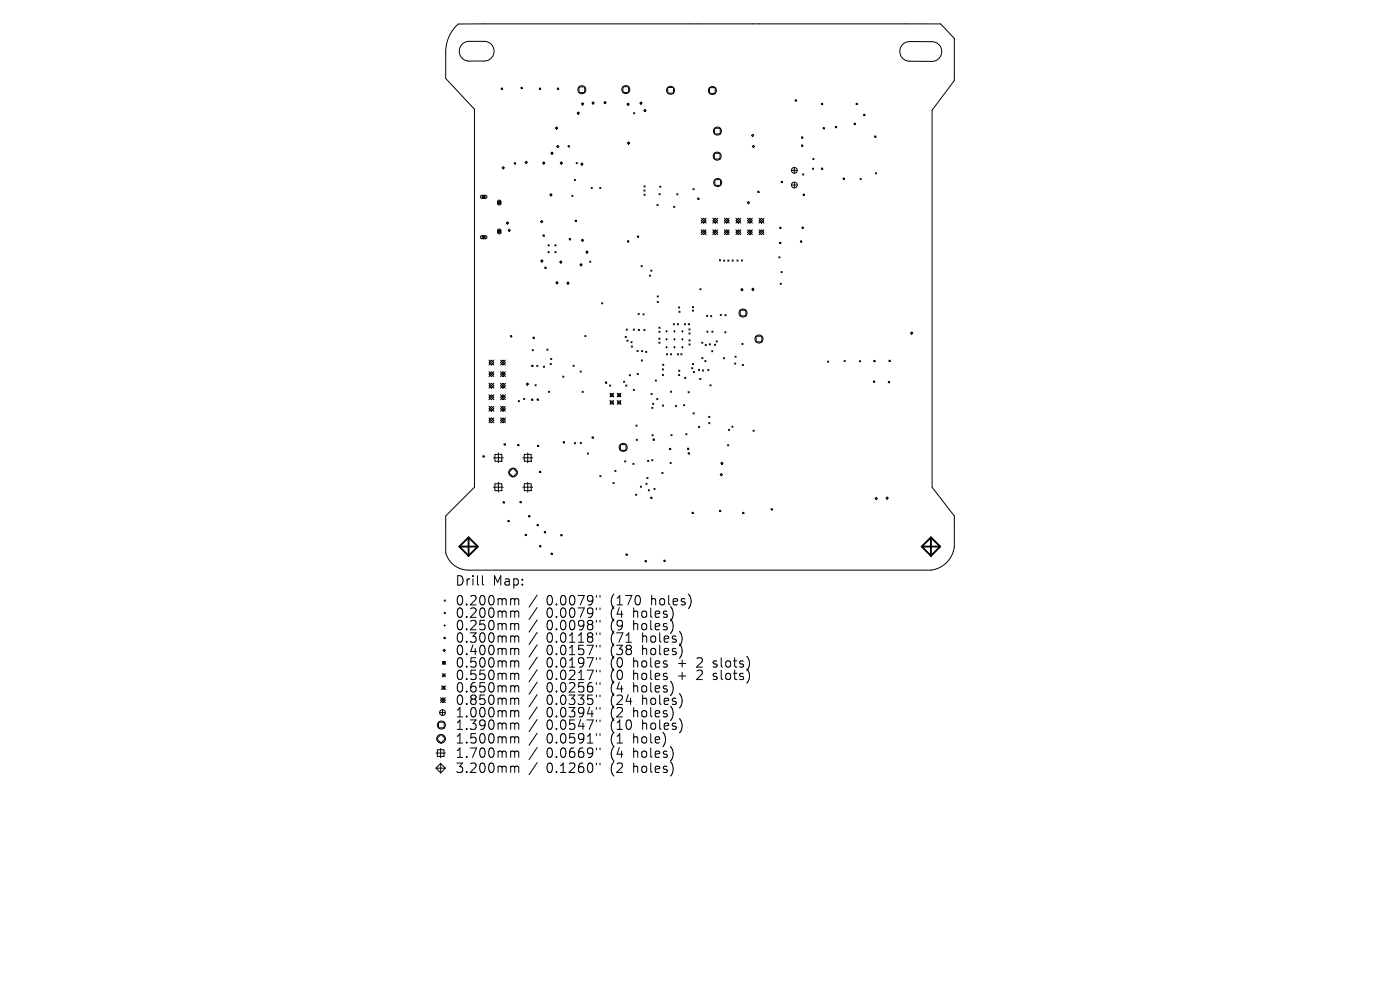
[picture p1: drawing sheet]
<svg xmlns="http://www.w3.org/2000/svg" width="297mm" height="210mm" viewBox="0 0 297 210" stroke-linecap="round" stroke-linejoin="round" font-family="sans-serif">
<defs><g id="words">
<g font-size="2.8">
<text x="96.5" y="124.5">Drill</text>
<text x="104.5" y="124.5">Map:</text>
<text x="96.5" y="128.7">0.200mm</text>
<text x="96.5" y="131.3">0.200mm</text>
<text x="115.9" y="128.7">0.0079&quot;</text>
<text x="115.9" y="131.3">0.0079&quot;</text>
<text x="129.7" y="128.7">(170</text>
<text x="129.7" y="131.3">(4</text>
<text x="134.6" y="131.3">holes)</text>
<text x="138.4" y="128.7">holes)</text>
<text x="96.5" y="134">0.250mm</text>
<text x="96.5" y="136.6">0.300mm</text>
<text x="115.9" y="134">0.0098&quot;</text>
<text x="115.9" y="136.6">0.0118&quot;</text>
<text x="129.7" y="134">(9</text>
<text x="129.7" y="136.6">(71</text>
<text x="134.6" y="134">holes)</text>
<text x="136.5" y="136.6">holes)</text>
<text x="96.5" y="139.3">0.400mm</text>
<text x="96.5" y="141.9">0.500mm</text>
<text x="115.9" y="139.3">0.0157&quot;</text>
<text x="115.9" y="141.9">0.0197&quot;</text>
<text x="129.7" y="139.3">(38</text>
<text x="129.7" y="141.9">(0</text>
<text x="134.6" y="141.9">holes</text>
<text x="136.5" y="139.3">holes)</text>
<text x="144.3" y="141.9">+</text>
<text x="148.5" y="141.9">2</text>
<text x="152.2" y="141.9">slots)</text>
<text x="96.5" y="144.5">0.550mm</text>
<text x="96.5" y="147.2">0.650mm</text>
<text x="96.5" y="149.8">0.850mm</text>
<text x="115.9" y="144.5">0.0217&quot;</text>
<text x="115.9" y="147.2">0.0256&quot;</text>
<text x="115.9" y="149.8">0.0335&quot;</text>
<text x="129.7" y="144.5">(0</text>
<text x="129.7" y="147.2">(4</text>
<text x="129.7" y="149.8">(24</text>
<text x="134.6" y="144.5">holes</text>
<text x="134.6" y="147.2">holes)</text>
<text x="136.5" y="149.8">holes)</text>
<text x="144.3" y="144.5">+</text>
<text x="148.5" y="144.5">2</text>
<text x="152.2" y="144.5">slots)</text>
<text x="96.5" y="152.5">1.000mm</text>
<text x="96.5" y="155.1">1.390mm</text>
<text x="115.9" y="152.5">0.0394&quot;</text>
<text x="115.9" y="155.1">0.0547&quot;</text>
<text x="129.7" y="152.5">(2</text>
<text x="129.7" y="155.1">(10</text>
<text x="134.6" y="152.5">holes)</text>
<text x="136.5" y="155.1">holes)</text>
<text x="96.5" y="158">1.500mm</text>
<text x="96.5" y="161">1.700mm</text>
<text x="115.9" y="158">0.0591&quot;</text>
<text x="115.9" y="161">0.0669&quot;</text>
<text x="129.7" y="158">(1</text>
<text x="129.7" y="161">(4</text>
<text x="134.6" y="158">hole)</text>
<text x="134.6" y="161">holes)</text>
<text x="96.5" y="164.2">3.200mm</text>
<text x="115.9" y="164.2">0.1260&quot;</text>
<text x="129.7" y="164.2">(2</text>
<text x="134.6" y="164.2">holes)</text>
</g>
</g></defs>
<g fill="none" stroke="#000" stroke-width=".21">
<path d="M96.7 5.6l.5-.5h5.5h96.9l2.9 3.1v8.9l-4.8 6.3v80l4.8 6.1v6.5a5.7 5.7 0 0 1-5 4.9h-98a5 5 0 0 1-4.9-3.6v-7.8l6.1-6.1v-80.2l-6.1-6.6v-5.4a8 8 0 0 1 2.1-5.6zM98.1 9.3l1.1-.5h3.5a2.09 2.09 0 0 1 2.1 2.1 2.09 2.09 0 0 1-2.1 2.1h-3.4a2.09 2.09 0 0 1-1.8-1.4 2.09 2.09 0 0 1 .6-2.3zM106.3 18.7h.3v.2h-.3zM110.5 18.5h.3v.3h-.3zM114.4 18.7h.3v.2h-.3zM118.3 18.7h.2v.2h-.2zM122.8 18.4h1.2v1.2h-1.2zM132.2 18.4h1.2v1.2h-1.2zM141.7 18.6h1.2v1.2h-1.2zM150.5 18.6h1.2v1.2h-1.2zM191.5 9.4l.7-.4 .7-.2h4.8a2.09 2.09 0 0 1 2.1 2.1 2.09 2.09 0 0 1-2.1 2.1h-4.7a2.09 2.09 0 0 1-2-1.3 2.09 2.09 0 0 1 .5-2.3zM106.8 35.3l.2 .3-.2 .2-.3-.2z"/>
<path d="M109.1 34.5h.3v.3h-.3zM111.6 34.2l.3 .3-.3 .2-.2-.2zM115.4 34.3l.2 .3-.2 .2-.3-.2zM117.1 32.2l.3 .3-.3 .2-.2-.2zM118.1 26.9l.2 .3-.2 .2-.3-.2zM118.3 30.8l.3 .3-.3 .2-.2-.2zM119.1 34.3l.2 .3-.2 .2-.3-.2zM120.5 30.9h.3v.3h-.3zM121.8 38.1l.3 .2M122.1 38.1l-.3 .2M122.2 34.5l.3 .2M122.4 24l.3-.3 .2 .3-.2 .2z"/>
<path d="M122.5 34.5l-.3 .2M123.4 34.6l.3 .2-.3 .3-.2-.3zM123.6 21.8l.2 .2-.2 .3-.3-.3zM125.4 39.7l.3 .3M125.6 21.8l.2-.2 .3 .2-.3 .3zM125.7 39.7l-.3 .3M127.2 39.7l.3 .3M127.5 39.7l-.3 .3M128.1 21.8l.3-.3 .2 .3-.2 .2zM133.1 30.3l.3-.2 .2 .2-.2 .3zM133.3 21.9l.2 .2-.2 .2-.3-.2zM134.4 23.9l.3 .3"/>
<path d="M134.7 23.9l-.3 .3M135.7 21.9l.3-.3 .2 .3-.2 .2zM136.6 39.4l.3 .3M136.8 23.2l.3 .2-.3 .3-.2-.3zM136.9 39.4l-.3 .3M140 39.5l.2 .2M140.2 39.5l-.2 .2M151.5 32.5h1.3v1.2h-1.3zM151.6 27.2h1.2v1.2h-1.2zM151.7 38.1h1.2v1.2h-1.2zM159.4 28.7l.3-.2 .2 .2-.2 .3zM159.8 30.8l.3 .3-.3 .2-.2-.2z"/>
<path d="M165.8 38.5h.2v.2h-.2zM167.9 36.1h1.2M167.9 39.2h1.2M168.5 35.5v1.2M168.5 38.6v1.3M168.7 21.2h.2v.2h-.2zM170 29h.3v.3h-.3zM170 30.8h.3v.2h-.3zM170.3 36.9l.2 .2M170.5 36.9l-.2 .2M172.4 35.7l.2 .2M172.4 33.6l.3 .3"/>
<path d="M172.6 35.7l-.2 .2M172.7 33.6l-.3 .3M174.3 21.9h.2v.3h-.2zM174.3 35.7h.2v.2h-.2zM174.6 27.1h.3v.2h-.3zM177.2 26.8h.3v.3h-.3zM178.9 37.8h.2v.2h-.2zM181.2 26.1h.3v.3h-.3zM181.6 21.9h.3v.3h-.3zM182.5 37.9l.2 .2M182.7 37.9l-.2 .2M183.2 24.3h.3v.2h-.3z"/>
<path d="M185.5 28.9h.3v.2h-.3zM185.7 36.6l.3 .3M186 36.6l-.3 .3M102 41.5l1.1-.1 .2 .4-.2 .2h-.9l-.3-.1zM102 50.1l1.1-.1 .2 .4-.2 .2h-.9l-.3-.2zM102.3 41.4l.6 .7M102.3 50l.6 .6M102.9 41.4l-.6 .7M102.9 50l-.6 .6M105.6 42.6l.7 .7M105.6 43h.7M105.6 48.8l.7 .6"/>
<path d="M105.6 49.1h.7M105.7 42.6l.3-.1 .2 .2v.5l-.2 .3-.4-.2zM105.7 48.7l.3-.1 .2 .2v.6l-.2 .2-.4-.2zM105.9 42.6v.7M105.9 48.8v.6M106.3 42.6l-.7 .7M106.3 48.8l-.7 .6M107.7 47l.2 .3-.2 .2-.3-.2zM108 48.6l.3 .3-.3 .2-.2-.2zM114.7 47l.2-.2 .3 .2-.3 .3zM115 55.1l.2 .3-.2 .2-.3-.2zM115.2 49.8h.2v.3h-.2z"/>
<path d="M115.6 56.7h.2v.2h-.2zM116.6 41.3l.3-.2 .2 .2-.2 .3zM117.9 60l.3-.3 .2 .3-.2 .2zM118.7 55.6l.3-.3 .2 .3-.2 .2zM120.8 50.6h.2v.3h-.2zM121.3 41.4l.2 .3M121.5 41.4l-.2 .3M122 46.7h.3v.3h-.3zM123.3 55.9l.2 .3-.2 .2-.3-.2zM123.3 51l.3-.3 .2 .3-.2 .2zM124.5 53.2l.3 .3-.3 .2-.2-.2zM125.1 55.4l.2 .2"/>
<path d="M125.3 55.4l-.2 .2M133.1 51.1h.3v.2h-.3zM135.2 50.1h.3v.2h-.3zM136 56.3l.3 .3M136.3 56.3l-.3 .3M136.6 40.3l.2 .3M136.6 41.2l.3 .2M136.8 40.3l-.2 .3M136.9 41.2l-.3 .2M137.8 58.4l.2 .2M138 58.4l-.2 .2M138.1 57.3l.2 .2"/>
<path d="M138.3 57.3l-.2 .2M139.4 43.4l.2 .2M139.6 43.4l-.2 .2M139.8 41.1l.3 .2M140.1 41.1l-.3 .2M142.9 43.8l.3 .2M143.2 43.8l-.3 .2M143.6 41.1l.2 .2M143.8 41.1l-.2 .2M147 40l.3 .3M147.3 40l-.3 .3M148 42h.3v.3h-.3z"/>
<path d="M148.8 46.8l.5-.5 .5 .5-.5 .5zM148.8 49.3l.5-.6 .5 .6-.5 .5zM148.8 46.3l1 1M148.8 48.7l1 1.1M149.8 46.3l-1 1M149.8 48.7l-1 1.1M151.2 46.8l.5-.5 .6 .5-.6 .5zM151.2 49.3l.5-.6 .6 .6-.6 .5zM151.2 46.3l1.1 1M151.2 48.7l1.1 1.1M152.3 46.3l-1.1 1M152.3 48.7l-1.1 1.1"/>
<path d="M152.6 55.1l.3 .2M152.9 55.1l-.3 .2M153.5 55.2l.3 .2M153.7 46.8l.5-.5 .5 .5-.5 .5zM153.7 49.3l.5-.6 .5 .6-.5 .5zM153.7 48.7l1 1.1M153.7 46.3l1 1M153.8 55.2l-.3 .2M154.4 55.2l.2 .2M154.6 55.2l-.2 .2M154.7 46.3l-1 1M154.7 48.7l-1 1.1"/>
<path d="M155.3 55.1l.3 .3M155.6 55.1l-.3 .3M156.1 46.8l.5-.5 .6 .5-.6 .5zM156.1 49.3l.5-.6 .6 .6-.6 .5zM156.1 48.7l1.1 1.1M156.1 46.3l1.1 1M156.3 55.1l.3 .3M156.6 55.1l-.3 .3M157.2 46.3l-1.1 1M157.2 48.7l-1.1 1.1M157.3 55.1l.2 .3M157.5 55.1l-.2 .3"/>
<path d="M158.6 46.8l.5-.5 .5 .5-.5 .5zM158.6 49.3l.5-.6 .5 .6-.5 .5zM158.6 48.7l1 1.1M158.6 46.3l1 1M158.8 42.8l.2 .2-.2 .2-.3-.2zM159.6 46.3l-1 1M159.6 48.7l-1 1.1M160.8 40.6h.2v.2h-.2zM161 46.8l.5-.5 .6 .5-.6 .5zM161 49.3l.5-.6 .6 .6-.6 .5zM161 48.7l1.1 1.1M161 46.3l1.1 1"/>
<path d="M162.1 46.3l-1.1 1M162.1 48.7l-1.1 1.1M165.2 54.5l.3 .2M165.4 51.4h.2v.3h-.2zM165.4 48.2h.3v.3h-.3zM165.5 54.5l-.3 .2M165.7 57.6l.2 .2M165.9 57.6l-.2 .2M169.8 51.1h.3v.3h-.3zM170.1 48.2h.3v.2h-.3zM170.4 41.2h.2v.2h-.2zM103.7 76.9l.5-.5 .6 .5-.6 .5z"/>
<path d="M103.7 76.4l1.1 1M103.7 78.8l1.1 1.1M104.2 78.8l.6 .6-.6 .5-.5-.5zM104.8 76.4l-1.1 1M104.8 78.8l-1.1 1.1M106.2 76.9l.5-.5 .5 .5-.5 .5zM106.2 78.8l1 1.1M106.2 76.4l1 1M106.7 78.8l.5 .6-.5 .5-.5-.5zM107.2 76.4l-1 1M107.2 78.8l-1 1.1M108.3 71.2h.3v.3h-.3z"/>
<path d="M112.8 77.5h.3v.2h-.3zM112.9 74.2l.3 .2M113.1 71.5h.2v.3h-.2zM113.2 74.2l-.3 .2M113.9 77.5l.2 .2M114.1 77.5l-.2 .2M115.3 77.7l.2 .2M115.5 77.7l-.2 .2M116 74.1l.3 .2M116.3 74.1l-.3 .2M116.7 77.1l.3 .3M116.8 76l.3 .3"/>
<path d="M117 77.1l-.3 .3M117.1 76l-.3 .3M119.4 79.8l.2 .2M119.6 79.8l-.2 .2M120.2 60.1l.3-.3 .2 .3-.2 .2zM121.6 77.5l.2 .2M121.8 77.5l-.2 .2M123.1 78.7l.2 .2M123.3 78.7l-.2 .2M124.1 71.2l.2 .2M124.3 71.2l-.2 .2M127.6 64.2l.3 .3"/>
<path d="M127.9 64.2l-.3 .3M132.6 71.4l.3 .2M132.8 69.8l.3 .2M132.9 71.4l-.3 .2M133 72.2l.2 .2M133.1 69.8l-.3 .2M133.2 72.2l-.2 .2M133.5 79.5l.2 .2M133.7 79.5l-.2 .2M133.8 72.5l.3 .2M133.9 73.4l.3 .2M134.1 72.5l-.3 .2"/>
<path d="M134.2 73.4l-.3 .2M134.3 69.8l.3 .2M134.6 69.8l-.3 .2M135.1 74.3l.3 .3M135.2 79.2l.2 .3M135.4 66.5l.2 .3M135.4 74.3l-.3 .3M135.4 69.9l.3 .2M135.4 79.2l-.2 .3M135.6 66.5l-.2 .3M135.7 69.9l-.3 .2M136 76.3l.3 .3"/>
<path d="M136.1 74.4l.2 .2M136.3 76.3l-.3 .3M136.3 74.4l-.2 .2M136.4 66.6l.2 .2M136.6 69.9l.2 .2M136.6 66.6l-.2 .2M136.8 69.9l-.2 .2M137 74.5l.2 .3M137.2 74.5l-.2 .3M139.4 62.8l.3 .2M139.4 63.9l.3 .3M139.7 62.8l-.3 .2"/>
<path d="M139.7 63.9l-.3 .3M139.8 69.4l.2 .2M139.8 70.3l.2 .2M139.8 71.7l.2 .3M139.8 72.6l.2 .2M140 72.6l-.2 .2M140 71.7l-.2 .3M140 69.4l-.2 .2M140 70.3l-.2 .2M140.5 78.2l.3 .3M140.5 79.4l.3 .3M140.6 77.3l.2 .2"/>
<path d="M140.8 78.2l-.3 .3M140.8 79.4l-.3 .3M140.8 77.3l-.2 .2M141.2 70.3h.4M141.2 72h.4M141.2 73.7h.4M141.4 75l.2 .3M141.4 70.1v.3M141.4 71.8v.3M141.4 73.5v.3M141.6 75l-.2 .3M142.2 75l.3 .3"/>
<path d="M142.5 75l-.3 .3M142.8 68.7l.3 .2M142.9 70.3h.3M142.9 72h.3M142.9 73.7h.3M143.1 68.7l-.3 .2M143.1 70.1v.3M143.1 71.8v.3M143.1 73.5v.3M143.7 68.7l.2 .2M143.7 75l.2 .3M143.9 68.7l-.2 .2"/>
<path d="M143.9 75l-.2 .3M143.9 65.1l.3 .2M143.9 79.4l.3 .3M144 78.5l.2 .3M144 66l.3 .3M144.2 65.1l-.3 .2M144.2 79.4l-.3 .3M144.2 78.5l-.2 .3M144.3 66l-.3 .3M144.4 75l.3 .3M144.6 70.3h.3M144.6 72h.3"/>
<path d="M144.6 73.7h.3M144.7 75l-.3 .3M144.8 70.1v.3M144.8 71.8v.3M144.8 73.5v.3M145.2 68.7l.2 .2M145.4 68.7l-.2 .2M146 68.7l.3 .2M146.2 69.8l.2 .2M146.2 70.6l.2 .3M146.2 72.1l.2 .2M146.2 73l.2 .2"/>
<path d="M146.3 68.7l-.3 .2M146.4 69.8l-.2 .2M146.4 70.6l-.2 .3M146.4 72.1l-.2 .2M146.4 73l-.2 .2M146.7 78l.3 .2M146.9 65l.2 .3M146.9 65.8l.2 .2M146.9 77.1l.2 .3M147 78l-.3 .2M147.1 78.8l.2 .3M147.1 65l-.2 .3"/>
<path d="M147.1 65.8l-.2 .2M147.1 77.1l-.2 .3M147.3 78.8l-.2 .3M148.2 78.3l.2 .3M148.4 78.3l-.2 .3M148.5 61.2l.2 .3M148.7 61.2l-.2 .3M148.9 72.6l.2 .2M148.9 75.8l.2 .3M149 78.5l.3 .2M149.1 72.6l-.2 .2M149.1 75.8l-.2 .3"/>
<path d="M149.3 78.5l-.3 .2M149.5 76.5l.3 .2M149.6 73.1l.2 .2M149.8 76.5l-.3 .2M149.8 73.1l-.2 .2M149.9 66.9l.2 .2M150 70.2l.2 .3M150.1 66.9l-.2 .2M150.1 78.4l.3 .2M150.2 70.2l-.2 .3M150.4 78.4l-.3 .2M150.5 72.9l.2 .3"/>
<path d="M150.7 72.9l-.2 .3M150.8 66.9l.2 .3M151 74.4l.2 .2M151 70.2l.3 .3M151 66.9l-.2 .3M151.2 74.4l-.2 .2M151.3 70.2l-.3 .3M151.6 73l.2 .3M151.8 73l-.2 .3M151.9 72.3l.3 .2M152.2 72.3l-.3 .2M152.8 66.7l.2 .2"/>
<path d="M153 66.7l-.2 .2M153.5 75.9l.2 .2M153.7 75.9l-.2 .2M153.8 70.4l.2 .2M153.8 66.7l.2 .3M154 70.4l-.2 .2M154 66.7l-.2 .3M155.9 77l.2 .3M155.9 75.5l.3 .3M156.1 77l-.2 .3M156.2 75.5l-.3 .3M157 65.8h1.2v1.2h-1.2z"/>
<path d="M157.2 61.4l.2-.2 .2 .2-.2 .3zM157.4 72.8l.2 .3M157.5 77.3l.2 .3M157.6 72.8l-.2 .3M157.7 77.3l-.2 .3M159.7 61.1l.3 .3-.3 .2-.2-.2zM160.4 71.3h1.2v1.2h-1.2zM165.5 60.1l.3 .2M165.8 60.1l-.3 .2M175.6 76.6l.2 .2M175.8 76.6l-.2 .2M179.1 76.5l.2 .2"/>
<path d="M179.3 76.5l-.2 .2M182.3 76.5l.3 .3M182.6 76.5l-.3 .3M185.4 76.5h.2v.2h-.2zM188.6 76.4h.3v.3h-.3zM193.2 70.7l.2-.3 .3 .3-.3 .2zM102.4 96.7h.3v.2h-.3zM103.7 81.8l.5-.5 .6 .5-.6 .5zM103.7 84.3l.5-.6 .6 .6-.6 .5zM103.7 86.7l.5-.5 .6 .5-.6 .5zM103.7 81.3l1.1 1M103.7 83.7l1.1 1.1"/>
<path d="M103.7 86.2l1.1 1M103.7 88.6l1.1 1.1M104.2 88.6l.6 .6-.6 .5-.5-.5zM104.7 97.1h2.1M104.8 81.3l-1.1 1M104.8 83.7l-1.1 1.1M104.8 86.2l-1.1 1M104.8 88.6l-1.1 1.1M105 96.4h1.5v1.5h-1.5zM105.7 96.1v2.1M106.2 81.8l.5-.5 .5 .5-.5 .5zM106.2 84.3l.5-.6 .5 .6-.5 .5z"/>
<path d="M106.2 86.7l.5-.5 .5 .5-.5 .5zM106.2 81.3l1 1M106.2 83.7l1 1.1M106.2 86.2l1 1M106.2 88.6l1 1.1M106.7 88.6l.5 .6-.5 .5-.5-.5zM106.9 94.1h.3v.3h-.3zM107.2 88.6l-1 1.1M107.2 81.3l-1 1M107.2 83.7l-1 1.1M107.2 86.2l-1 1M108.8 99.3l1 .9-1 1-.9-1z"/>
<path d="M109.8 94.3h.3v.2h-.3zM110 85l.2 .2M110.2 85l-.2 .2M110.9 97.1h2.1M111.1 84.5l.2 .3M111.2 96.4h1.5v1.5h-1.5zM111.3 84.5l-.2 .3M111.6 81.5l.3-.3 .2 .3-.2 .2zM112 96.1v2.1M112.8 84.7h.2v.2h-.2zM113.5 81.6l.3 .2M113.8 81.6l-.3 .2"/>
<path d="M113.9 84.6h.3v.3h-.3zM114 94.5h.3v.2h-.3zM114.5 100h.2v.2h-.2zM116.4 83l.2 .2M116.6 83l-.2 .2M119.5 93.7h.2v.2h-.2zM121.9 93.9l.2 .2M122.1 93.9l-.2 .2M123.1 93.9l.2 .2M123.3 93.9l-.2 .2M123.5 83l.2 .3M123.7 83l-.2 .3"/>
<path d="M124.6 96.1l.2 .2M124.8 96.1l-.2 .2M125.6 92.7h.3v.2h-.3zM128.4 81h.3v.3h-.3zM129.3 81.7l.3 .2M129.4 85l.8 .8M129.4 83.4l.8 .8M129.5 83.5h.6v.6h-.6zM129.5 85.1h.6v.6h-.6zM129.6 81.7l-.3 .2M130.2 83.4l-.8 .8M130.2 85l-.8 .8"/>
<path d="M130.4 99.8l.3 .2M130.7 99.8l-.3 .2M130.9 85l.8 .8M130.9 83.4l.8 .8M131.1 83.5h.5v.6h-.5zM131.1 85.1h.5v.6h-.5zM131.6 94.3h1.2v1.2h-1.2zM131.7 85l-.8 .8M131.7 83.4l-.8 .8M132.3 80.9l.2 .2M132.5 80.9l-.2 .2M132.5 97.8l.3 .2"/>
<path d="M132.7 81.7l.3 .2M132.8 97.8l-.3 .2M133 81.7l-.3 .2M134.3 98.3l.2 .2M134.3 82.6l.3 .2M134.5 98.3l-.2 .2M134.6 82.6l-.3 .2M134.9 90.2l.2 .2M135 93.2l.2 .2M135.1 90.2l-.2 .2M135.2 93.2l-.2 .2M137.4 97.6l.2 .3"/>
<path d="M137.6 97.6l-.2 .3M138.1 83.5l.3 .2M138.3 97.5l.2 .3M138.3 86.4l.2 .2M138.3 92.2l.3 .2M138.4 83.5l-.3 .2M138.4 85.5l.3 .3M138.5 97.5l-.2 .3M138.5 86.4l-.2 .2M138.5 93.1h.3v.3h-.3zM138.6 92.2l-.3 .2M138.7 85.5l-.3 .3"/>
<path d="M139 80.6l.3 .2M139.3 80.6l-.3 .2M139.3 84.5l.3 .3M139.6 84.5l-.3 .3M140.5 85.9l.3 .3M140.8 85.9l-.3 .3M142 95.1h.3v.3h-.3zM142.2 98.1l.2 .2M142.2 83l.3 .2M142.3 92.2l.3 .2M142.4 98.1l-.2 .2M142.5 83l-.3 .2"/>
<path d="M142.6 92.2l-.3 .2M143.3 86l.3 .3M143.6 86l-.3 .3M145 85.8l.3 .3M145.2 80l.3 .3M145.3 85.8l-.3 .3M145.5 80l-.3 .3M145.5 92l.2 .2M145.7 92l-.2 .2M145.9 95.1h.2v.2h-.2zM146 83.1l.2 .2M146 96h.3v.3h-.3z"/>
<path d="M146.2 83.1l-.2 .2M147 87.6l.3 .2M147.3 87.6l-.3 .2M148.2 90.5l.2 .2M148.4 90.5l-.2 .2M148.5 80.3l.2 .2M148.7 80.3l-.2 .2M150.3 88.3l.3 .3M150.4 89.7l.2 .2M150.6 88.3l-.3 .3M150.6 89.7l-.2 .2M150.6 81.6l.3 .3"/>
<path d="M150.9 81.6l-.3 .3M152.9 98.3l.3-.3 .2 .3-.2 .2zM154.3 94.3l.3 .3M154.6 91.1l.2 .2M154.6 94.3l-.3 .3M154.8 91.1l-.2 .2M155.2 90.4l.3 .2M155.5 90.4l-.3 .2M159.7 91.2l.3 .3M160 91.2l-.3 .3M185.3 80.8h.3v.3h-.3zM188.5 80.9h.2v.3h-.2z"/>
<path d="M104.7 103.3h2.1M105 102.6h1.5v1.5h-1.5zM105.7 102.3v2.1M106.7 106.4h.3v.3h-.3zM107.7 110.4h.3v.2h-.3zM110.3 106.4h.3v.2h-.3zM110.9 103.3h2.1M111.2 102.6h1.5v1.5h-1.5zM111.4 113.4h.3v.2h-.3zM112 102.3v2.1M112.1 109.4h.3v.2h-.3zM113.9 111.3h.3v.2h-.3z"/>
<path d="M114.5 115.7h.2v.3h-.2zM115.5 112.8h.2v.2h-.2zM116.9 117.3h.3v.3h-.3zM119 113.4h.2v.3h-.2zM127.2 100.9l.3 .2M127.5 100.9l-.3 .2M130 102.4l.3 .2M130.3 102.4l-.3 .2M132.8 117.5h.3v.3h-.3zM134.8 104.8l.3 .3M135.1 104.8l-.3 .3M135.8 103.1l.3 .3"/>
<path d="M136.1 103.1l-.3 .3M136.8 118.9h.3v.3h-.3zM137 102.5l.3 .2M137.2 101.3l.3 .2M137.3 102.5l-.3 .2M137.5 101.3l-.3 .2M137.5 103.9l.3 .2M137.8 103.9l-.3 .2M138 105.5h.3v.2h-.3zM138.7 103.6l.3 .2M139 103.6l-.3 .2M140.4 100.2l.3 .3"/>
<path d="M140.7 100.2l-.3 .3M140.8 118.8h.3v.3h-.3zM146.8 108.7h.3v.2h-.3zM152.6 108.3h.3v.2h-.3zM152.8 100.7l.2-.3 .3 .3-.3 .2zM157.5 108.7h.3v.2h-.3zM163.6 107.9h.3v.3h-.3zM185.6 105.8l.3-.3 .2 .3-.2 .2zM188.2 105.4l.3 .3-.3 .2-.2-.2zM94.2 135.2h.2v.3h-.2zM94.2 132.7h.3M94.2 137.7l.3 .3-.3 .2-.2-.2z"/>
<path d="M94.2 127.3l.3 .2M94.3 132.5v.3M94.5 127.3l-.3 .2M102.3 122.1v1.7l.3 .3M108.6 127l.5 .1 .1 .2M108.6 129.6h.3l.3 .3M108.6 132.3h.3l.3 .3M108.6 134.9h.3l.3 .3M108.6 137.5h.3l.3 .3M109.2 127.3l.3-.3 .5 .1v1.2M109.2 127.3v1M109.2 129.9v1.1"/>
<path d="M109.2 132.6v1M109.2 135.2v1M109.2 137.8v1.1M109.2 129.9l.3-.3 .5 .1v1.3M109.2 132.6l.3-.3 .5 .1v1.2M109.2 135.2l.3-.3 .5 .1v1.2M109.2 137.8l.3-.3 .5 .1v1.3M114 126.2l-1.8 2.6M114 128.9l-1.8 2.5M114 131.5l-1.8 2.6M114 134.1l-1.8 2.6M114 136.8l-1.8 2.6"/>
<path d="M114 139.4l-1.8 2.6M126.5 126.3v.4M126.5 129v.3M126.5 131.6v.4M126.5 134.2v.4M126.5 136.9v.4M126.5 139.5v.4M127.3 126.3v.4M127.3 129v.3M127.3 131.6v.4M127.3 134.2v.4M127.3 136.9v.4"/>
<path d="M127.3 139.5v.4M92.5 159.7h2M92.7 156.7l.9-.9 .9 .9-.9 .9zM92.8 159h1.4v1.5h-1.4zM93 153.2h1.2v1.2h-1.2zM93.3 151.2h1.2M93.4 148.5l.6-.5 .5 .5-.5 .5zM93.4 148l1.1 1M93.5 158.7v2M93.7 145.5l.8 .8M93.8 145.6h.6v.6h-.6zM93.8 142.9l.7 .7"/>
<path d="M93.8 143.2h.7M93.9 150.6v1.2M93.9 140.3l.6 .6M94.2 142.9v.7M94.5 145.5l-.8 .8M94.5 140.3l-.6 .6M94.5 142.9l-.7 .7M94.5 148l-1.1 1M108.6 140.2l.5 .1 .1 .2M108.6 142.8h.3l.3 .3M108.6 145.5h.3l.3 .3M108.6 148.1h.3l.3 .3"/>
<path d="M108.6 150.7h.3l.3 .3M108.6 153.4h.3l.3 .3M108.6 156.3h.3l.3 .3M108.6 159.3h.3l.3 .3M109.2 140.5v1M109.2 143.1v1.1M109.2 145.8v1M109.2 148.4v1M109.2 151v1.1M109.2 153.7v1M109.2 156.6v1M109.2 159.6v1.1"/>
<path d="M109.2 140.5l.3-.3 .5 .1v1.2M109.2 143.1l.3-.3 .5 .1v1.3M109.2 145.8l.3-.3 .5 .1v1.2M109.2 148.4l.3-.3 .5 .1v1.2M109.2 151l.3-.3 .5 .1v1.3M109.2 153.7l.3-.3 .5 .1v1.2M109.2 156.6l.3-.3 .5 .1v1.2M109.2 159.6l.3-.3 .5 .1v1.3M114 142.1l-1.8 2.5M114 144.7l-1.8 2.6M114 147.3l-1.8 2.6M114 150l-1.8 2.6"/>
<path d="M114 152.6l-1.8 2.6M114 155.5l-1.8 2.6M114 158.6l-1.8 2.5M126.5 142.2v.3M126.5 144.8v.4M126.5 147.4v.4M126.5 150.1v.4M126.5 152.7v.4M126.5 155.6v.4M126.5 158.7v.3M127.3 142.2v.3M127.3 144.8v.4"/>
<path d="M127.3 147.4v.4M127.3 150.1v.4M127.3 152.7v.4M127.3 155.6v.4M127.3 158.7v.3M151.3 141.4l.2 .1M151.3 144.1l.2 .1M151.4 140.3v.5M151.4 142.9v.5M92.5 162.9h2M93.5 161.9l1 1-1 1-1-1zM93.5 161.9v2"/>
<path d="M108.6 162.5h.3l.3 .3M109.2 162.8v1.1M109.2 162.8l.3-.3 .5 .1v1.3M114 161.8l-1.8 2.5M126.5 161.9v.3M127.3 161.9v.3"/>
<circle cx="123.4" cy="19" r=".85"/>
<circle cx="132.8" cy="19" r=".85"/>
<circle cx="142.3" cy="19.2" r=".85"/>
<circle cx="151.1" cy="19.2" r=".85"/>
<circle cx="152.1" cy="33.1" r=".85"/>
<circle cx="152.2" cy="27.8" r=".85"/>
<circle cx="152.3" cy="38.7" r=".85"/>
<circle cx="168.5" cy="36.1" r=".61"/>
<circle cx="168.5" cy="39.2" r=".61"/>
<circle cx="102.6" cy="41.7" r=".31"/>
<circle cx="102.6" cy="50.3" r=".31"/>
<circle cx="116.4" cy="52" r=".12"/>
<circle cx="116.4" cy="53.5" r=".12"/>
<circle cx="117.8" cy="52" r=".12"/>
<circle cx="117.8" cy="53.5" r=".12"/>
<circle cx="157.6" cy="66.4" r=".85"/>
<circle cx="161" cy="71.9" r=".85"/>
<circle cx="132.2" cy="94.9" r=".85"/>
<circle cx="108.8" cy="100.2" r=".92"/>
<circle cx="94.4" cy="130" r=".12"/>
<circle cx="93.6" cy="156.7" r=".92"/>
<circle cx="93.6" cy="153.8" r=".85"/>
<circle cx="93.9" cy="151.2" r=".61"/>
<circle cx="94.2" cy="140.6" r=".31"/>
</g>
<path d="M97.4 115.9l2-1.9 2 1.9-2 2zM97.4 115.9h4M99.4 114v3.9M195.5 115.9l2-1.9 2 1.9-2 2zM195.5 115.9h4M197.5 114v3.9" fill="none" stroke="#000" stroke-width=".39"/>
<use href="#words"/>
</svg>
